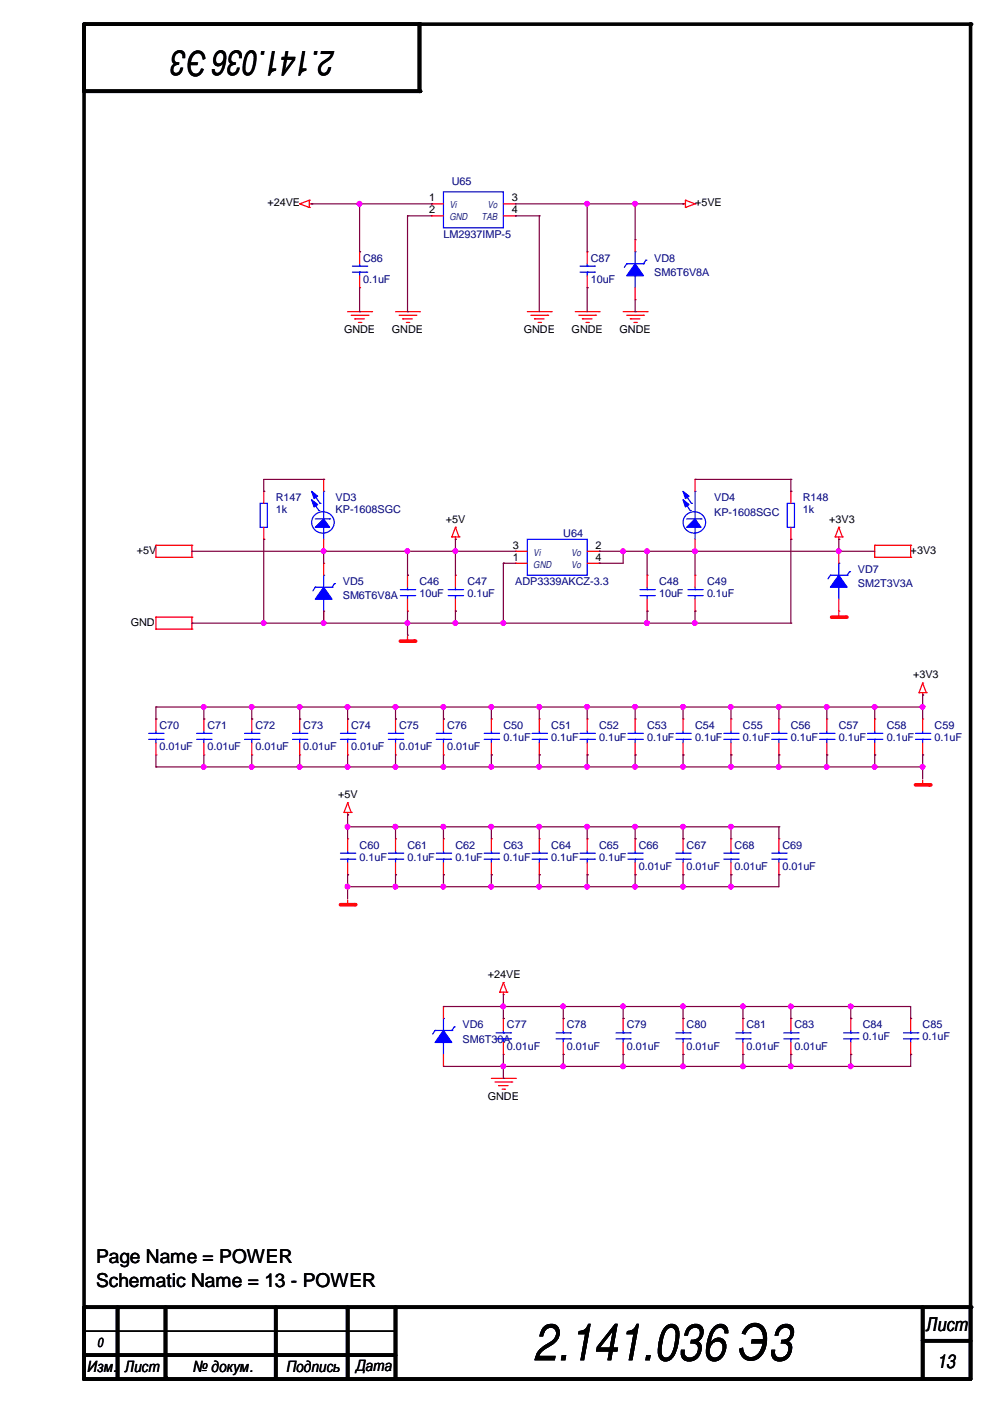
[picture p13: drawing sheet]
<svg xmlns="http://www.w3.org/2000/svg" width="210mm" height="297mm" viewBox="0 0 210 297" stroke-linecap="round" stroke-linejoin="round" font-family="sans-serif">
<defs><g id="words">
<text font-size="10.9" x="113" y="288.4">2.141.036 Э3</text>
<text font-size="7.4" x="71" y="10.8" transform="rotate(-180 71 10.8)">2.141.036 Э3</text>
<g font-size="4.1">
<text x="20.4" y="267.8">Page Name = POWER</text>
<text x="20.4" y="272.9">Schematic Name = 13 - POWER</text>
<text x="196.4" y="282.2">Лист</text>
<text x="198.7" y="290.1">13</text>
</g>
<g font-size="3.3">
<text x="18.6" y="291">Изм.</text>
<text x="26.5" y="291">Лист</text>
<text x="40.9" y="291">№ докум.</text>
<text x="60.7" y="291">Подпись</text>
<text x="75.5" y="290.7">Дата</text>
</g>
<text font-size="2.8" x="20.6" y="285.6">0</text>
<g font-size="2.3" fill="#000080">
<text x="95.8" y="39.2">U65</text>
<text x="94" y="50.4">LM2937IMP-5</text>
<text x="77" y="55.5">C86</text>
<text x="125.3" y="55.5">C87</text>
<text x="138.7" y="55.5">VD8</text>
<text x="138.7" y="58.5">SM6T6V8A</text>
<text x="77" y="60">0.1uF</text>
<text x="125.3" y="60">10uF</text>
<text x="58.5" y="106.3">R147</text>
<text x="71.2" y="106.3">VD3</text>
<text x="151.4" y="106.3">VD4</text>
<text x="170.2" y="106.3">R148</text>
<text x="58.5" y="108.8">1k</text>
<text x="71.2" y="108.8">KP-1608SGC</text>
<text x="119.4" y="113.9">U64</text>
<text x="151.4" y="109.3">KP-1608SGC</text>
<text x="170.2" y="108.8">1k</text>
<text x="72.7" y="124">VD5</text>
<text x="88.9" y="124">C46</text>
<text x="99.1" y="124">C47</text>
<text x="109.3" y="124">ADP3339AKCZ-3.3</text>
<text x="139.7" y="124">C48</text>
<text x="149.9" y="124">C49</text>
<text x="181.9" y="121.5">VD7</text>
<text x="181.9" y="124.5">SM2T3V3A</text>
<text x="72.7" y="127.1">SM6T6V8A</text>
<text x="88.9" y="126.6">10uF</text>
<text x="99.1" y="126.6">0.1uF</text>
<text x="139.7" y="126.6">10uF</text>
<text x="149.9" y="126.6">0.1uF</text>
<text x="33.8" y="154.5">C70</text>
<text x="44" y="154.5">C71</text>
<text x="54.1" y="154.5">C72</text>
<text x="64.3" y="154.5">C73</text>
<text x="74.5" y="154.5">C74</text>
<text x="84.6" y="154.5">C75</text>
<text x="94.8" y="154.5">C76</text>
<text x="106.7" y="154.5">C50</text>
<text x="116.9" y="154.5">C51</text>
<text x="127" y="154.5">C52</text>
<text x="137.2" y="154.5">C53</text>
<text x="147.4" y="154.5">C54</text>
<text x="157.5" y="154.5">C55</text>
<text x="167.7" y="154.5">C56</text>
<text x="177.8" y="154.5">C57</text>
<text x="188" y="154.5">C58</text>
<text x="198.2" y="154.5">C59</text>
<text x="33.8" y="159.1">0.01uF</text>
<text x="44" y="159.1">0.01uF</text>
<text x="54.1" y="159.1">0.01uF</text>
<text x="64.3" y="159.1">0.01uF</text>
<text x="74.5" y="159.1">0.01uF</text>
<text x="84.6" y="159.1">0.01uF</text>
<text x="94.8" y="159.1">0.01uF</text>
<text x="106.7" y="157.1">0.1uF</text>
<text x="116.9" y="157.1">0.1uF</text>
<text x="127" y="157.1">0.1uF</text>
<text x="137.2" y="157.1">0.1uF</text>
<text x="147.4" y="157.1">0.1uF</text>
<text x="157.5" y="157.1">0.1uF</text>
<text x="167.7" y="157.1">0.1uF</text>
<text x="177.8" y="157.1">0.1uF</text>
<text x="188" y="157.1">0.1uF</text>
<text x="198.2" y="157.1">0.1uF</text>
<text x="76.2" y="179.9">C60</text>
<text x="86.4" y="179.9">C61</text>
<text x="96.6" y="179.9">C62</text>
<text x="106.7" y="179.9">C63</text>
<text x="116.9" y="179.9">C64</text>
<text x="127" y="179.9">C65</text>
<text x="135.4" y="179.9">C66</text>
<text x="145.6" y="179.9">C67</text>
<text x="155.7" y="179.9">C68</text>
<text x="165.9" y="179.9">C69</text>
<text x="76.2" y="182.5">0.1uF</text>
<text x="86.4" y="182.5">0.1uF</text>
<text x="96.6" y="182.5">0.1uF</text>
<text x="106.7" y="182.5">0.1uF</text>
<text x="116.9" y="182.5">0.1uF</text>
<text x="127" y="182.5">0.1uF</text>
<text x="135.4" y="184.5">0.01uF</text>
<text x="145.6" y="184.5">0.01uF</text>
<text x="155.7" y="184.5">0.01uF</text>
<text x="165.9" y="184.5">0.01uF</text>
<text x="98.1" y="218">VD6</text>
<text x="98.1" y="221.1">SM6T30A</text>
<text x="107.5" y="218">C77</text>
<text x="120.2" y="218">C78</text>
<text x="132.9" y="218">C79</text>
<text x="145.6" y="218">C80</text>
<text x="158.3" y="218">C81</text>
<text x="168.4" y="218">C83</text>
<text x="182.9" y="218">C84</text>
<text x="182.9" y="220.6">0.1uF</text>
<text x="195.6" y="218">C85</text>
<text x="195.6" y="220.6">0.1uF</text>
<text x="107.5" y="222.6">0.01uF</text>
<text x="120.2" y="222.6">0.01uF</text>
<text x="132.9" y="222.6">0.01uF</text>
<text x="145.6" y="222.6">0.01uF</text>
<text x="158.3" y="222.6">0.01uF</text>
<text x="168.4" y="222.6">0.01uF</text>
</g>
<g font-size="2.3">
<text x="56.7" y="43.8">+24VE</text>
<text x="91" y="42.7">1</text>
<text x="91" y="45.2">2</text>
<text x="108.5" y="42.7">3</text>
<text x="108.5" y="45.2">4</text>
<text x="147.4" y="43.8">+5VE</text>
<text x="72.9" y="70.7">GNDE</text>
<text x="83.1" y="70.7">GNDE</text>
<text x="111" y="70.7">GNDE</text>
<text x="121.2" y="70.7">GNDE</text>
<text x="131.4" y="70.7">GNDE</text>
<text x="94.5" y="110.8">+5V</text>
<text x="175.8" y="110.8">+3V3</text>
<text x="29" y="117.4">+5V</text>
<text x="108.8" y="116.3">3</text>
<text x="108.8" y="118.9">1</text>
<text x="126.3" y="116.3">2</text>
<text x="126.3" y="118.9">4</text>
<text x="193.1" y="117.4">+3V3</text>
<text x="27.7" y="132.7">GND</text>
<text x="193.6" y="143.8">+3V3</text>
<text x="71.7" y="169.2">+5V</text>
<text x="103.4" y="207.3">+24VE</text>
<text x="103.4" y="233.3">GNDE</text>
</g>
<g font-size="2" fill="#004080">
<text x="95.3" y="44.2">Vi</text>
<text x="95.3" y="46.7">GND</text>
<text x="102.1" y="46.7">TAB</text>
<text x="103.3" y="44.2">Vo</text>
<text x="113.1" y="117.9">Vi</text>
<text x="121.1" y="117.9">Vo</text>
<text x="113.1" y="120.4">GND</text>
<text x="121.1" y="120.4">Vo</text>
</g>
</g></defs>
<path d="M17.8 5.1v271.8M88.9 5.1h116.9v271.8" fill="none" stroke="#000" stroke-width=".76"/>
<g fill="#000">
<circle cx="17.8" cy="5.1" r=".38"/>
<circle cx="205.8" cy="5.1" r=".38"/>
</g>
<g fill="none" stroke="#f00" stroke-width=".25">
<path d="M33.1 118.2h.1M33.1 115.6h.1M33.1 118.2h7.6M33.1 115.6v2.6M33.1 115.6h7.6M40.7 115.6h.1M40.7 118.2h.1M40.7 115.6v2.6M185.5 118.2h.1M185.5 115.6h.1M185.5 118.2h7.6M185.5 115.6h7.6"/>
<path d="M185.5 115.6v2.6M193.1 115.6h.1M193.1 118.2h.1M193.1 115.6v2.6M33.1 133.4h.1M33.1 130.9h.1M33.1 130.9v2.5M33.1 133.4h7.6M33.1 130.9h7.6M40.7 130.9h.1M40.7 133.4h.1M40.7 130.9v2.5"/>
</g>
<path d="M84.9 135.9h3" fill="none" stroke="#f00" stroke-width=".76"/>
<circle cx="87.9" cy="135.9" r=".38" fill="#f00"/>
<path d="M95.8 113.8h.1M95.8 113.8h1.5M96.6 114.3h.1M96.6 111.8h.1M96.6 113.8v.5M96.6 111.8l-.8 2M96.6 111.8l.7 2M97.3 113.8h.1M86.4 135.9h.1M86.4 134.9v1" fill="none" stroke="#f00" stroke-width=".25"/>
<path d="M194.1 166.4h3" fill="none" stroke="#f00" stroke-width=".76"/>
<circle cx="197.1" cy="166.4" r=".38" fill="#f00"/>
<g fill="none" stroke="#f00" stroke-width=".25">
<path d="M177.1 113.8h.1M177.1 113.8h1.5M177.8 114.3h.1M177.8 111.8h.1M177.8 113.8v.5M177.8 111.8l-.7 2M177.8 111.8l.8 2M178.6 113.8h.1M194.9 146.9h.1M194.9 146.9h1.5M195.6 147.4h.1M195.6 144.8h.1"/>
<path d="M195.6 146.9v.5M195.6 144.8l-.7 2.1M195.6 144.8l.8 2.1M196.4 146.9h.1M195.6 166.4h.1M195.6 165.4v1"/>
</g>
<path d="M72.2 191.8h3" fill="none" stroke="#f00" stroke-width=".76"/>
<circle cx="75.2" cy="191.8" r=".38" fill="#f00"/>
<g fill="none" stroke="#f00" stroke-width=".25">
<path d="M72.9 172.3h.1M72.9 172.3h1.6M73.7 172.8h.1M73.7 170.2h.1M73.7 172.3v.5M73.7 170.2l-.8 2.1M73.7 170.2l.8 2.1M74.5 172.3h.1M73.7 191.8h.1M73.7 190.8v1M106 210.4h.1M106 210.4h1.5"/>
<path d="M106.7 210.9h.1M106.7 208.3h.1M106.7 210.4v.5M106.7 208.3l.8 2.1M106.7 208.3l-.7 2.1M107.5 210.4h.1M104.2 228.6h5.1M104.9 229.4h3.6M105.7 230.2h.1M105.7 230.2h2M106.5 230.9h.5M107 230.9h.1"/>
<path d="M108.5 229.4h.1M109.3 228.6h.1"/>
</g>
<path d="M176.3 130.9h3.1" fill="none" stroke="#f00" stroke-width=".76"/>
<circle cx="179.4" cy="130.9" r=".38" fill="#f00"/>
<g fill="none" stroke="#f00" stroke-width=".25">
<path d="M63.5 43.2h.1M63.5 43.2l2.1 .8M65.6 42.5h.1M65.6 44h.1M65.6 42.5v1.5M65.6 43.2h.5M65.6 42.5l-2.1 .7M66.1 43.2h.1M91.5 43.2h.1M91.5 45.8h.1M91.5 43.2h2.5M91.5 45.8h2.5"/>
<path d="M106.7 43.2h2.6M106.7 45.8h2.6M109.3 43.2h.1M109.3 45.8h.1M144.8 43.2h.1M144.8 43.2h.5M145.3 44h.1M145.3 42.5h.1M145.3 42.5v1.5M145.3 42.5l2.1 .7M147.4 43.2h.1M147.4 43.2l-2.1 .8"/>
<path d="M73.7 66.1h5.1M74.5 66.8h3.5M75.2 67.6h.1M75.2 67.6h2.1M76 68.4h.5M76.5 68.4h.1M78 66.8h.1M78.8 66.1h.1M83.9 66.1h5M84.6 66.8h3.6M85.4 67.6h.1M85.4 67.6h2"/>
<path d="M86.1 68.4h.6M86.7 68.4h.1M88.2 66.8h.1M88.9 66.1h.1M111.8 66.1h5.1M112.6 66.8h3.5M113.3 67.6h.1M113.3 67.6h2.1M114.1 68.4h.5M114.6 68.4h.1M116.1 66.8h.1M116.9 66.1h.1"/>
<path d="M122 66.1h5M122.7 66.8h3.6M123.5 67.6h.1M123.5 67.6h2M124.2 68.4h.6M124.8 68.4h.1M126.3 66.8h.1M127 66.1h.1M132.1 66.1h5.1M132.9 66.8h3.5M133.6 67.6h.1M133.6 67.6h2.1"/>
<path d="M134.4 68.4h.5M134.9 68.4h.1M136.4 66.8h.1M137.2 66.1h.1M177.8 130.9h.1M177.8 129.8v1.1M104.2 177.8h.1M104.2 177.8v2.6M124.5 177.8h.1M124.5 177.8v2.6M134.7 177.8h.1M134.7 177.8v2.6"/>
<path d="M104.2 185.5h.1M104.2 182.9v2.6M124.5 185.5h.1M124.5 182.9v2.6M134.7 185.5h.1M134.7 182.9v2.6M180.4 215.9h.1M180.4 215.9v2.6M180.4 223.6h.1M180.4 221v2.6"/>
</g>
<path d="M17.8 5.1h71.1v14.2h-71.1v-13.9M17.8 277.2v15.2h188v-15.2h-187.7M24.9 277.2v15.2M35.1 277.2v14.9M58.5 277.2v15.2M73.7 277.2v15.2M83.9 277.2v15.2M195.6 277.2v15.2M17.8 287.3h66.1M195.6 284.3h10.2" fill="none" stroke="#000" stroke-width=".76"/>
<g fill="#000">
<circle cx="17.8" cy="19.3" r=".38"/>
<circle cx="88.9" cy="19.3" r=".38"/>
<circle cx="88.9" cy="5.1" r=".38"/>
<circle cx="17.8" cy="277.2" r=".38"/>
<circle cx="18.1" cy="277.2" r=".38"/>
<circle cx="205.8" cy="277.2" r=".38"/>
<circle cx="17.8" cy="292.4" r=".38"/>
<circle cx="17.8" cy="287.3" r=".38"/>
<circle cx="24.9" cy="292.4" r=".38"/>
<circle cx="35.1" cy="292.1" r=".38"/>
<circle cx="58.5" cy="292.4" r=".38"/>
<circle cx="73.7" cy="292.4" r=".38"/>
<circle cx="83.9" cy="292.4" r=".38"/>
<circle cx="195.6" cy="284.3" r=".38"/>
<circle cx="195.6" cy="292.4" r=".38"/>
</g>
<path d="M17.8 277.9h.1M17.8 277.4v.5M17.8 282.2h.1M17.8 282.2h66.1" fill="none" stroke="#000" stroke-width=".25"/>
<g fill="none" stroke="#00f" stroke-width=".25">
<path d="M94 40.7h12.7v7.6h-12.7zM177.8 119.4h.1M177.8 119.4v2.6M176.1 122h3.5M177.8 124.5h.1M177.8 124.5v2.5M179.6 122h.1M102.7 182.2h3M102.7 180.9h3M104.2 180.9h.1M104.2 182.2h.1M104.2 180.4v.5"/>
<path d="M104.2 182.2v.7M105.7 182.2h.1M105.7 180.9h.1M123 182.2h3M123 180.9h3M124.5 180.9h.1M124.5 182.2h.1M124.5 180.4v.5M124.5 182.2v.7M126 182.2h.1M126 180.9h.1M133.1 182.2h3.1"/>
<path d="M133.1 180.9h3.1M134.7 180.9h.1M134.7 182.2h.1M134.7 180.4v.5M134.7 182.2v.7M136.2 182.2h.1M136.2 180.9h.1M178.9 219h3M180.4 219h.1M180.4 218.5v.5M181.9 219h.1M178.9 220.3h3"/>
<path d="M180.4 220.3h.1M180.4 220.3v.7M181.9 220.3h.1"/>
</g>
<path d="M177.8 122l1.8 2.5h-3.5z" fill-rule="evenodd" fill="#00f"/>
<path d="M132.9 55.9h3.5M134.7 58.5h.1M134.7 53.4h.1M134.7 53.4v2.5M134.7 58.5v2.5M136.4 55.9h.1M176.1 122h.1M176.1 122l-.5 .7M177.8 122l1.8 2.5h-3.5zM180.1 121.2h.1M180.1 121.2l-.5 .8" fill="none" stroke="#00f" stroke-width=".25"/>
<path d="M177.8 116.9h.1M177.8 116.9v2.5M177.8 129.6h.1M177.8 127v2.6" fill="none" stroke="#f00" stroke-width=".25"/>
<path d="M134.7 55.9l1.7 2.6h-3.5z" fill-rule="evenodd" fill="#00f"/>
<g fill="none" stroke="#00f" stroke-width=".25">
<path d="M123 57.7h3M123 56.4h3M124.5 56.4h.1M124.5 57.7h.1M124.5 55.9v.5M124.5 57.7v.8M126 57.7h.1M126 56.4h.1M132.9 55.9h.1M132.9 55.9l-.5 .8M134.7 55.9l1.7 2.6h-3.5zM136.9 55.2h.1"/>
<path d="M136.9 55.2l-.5 .7M111.8 114.3h12.7v7.7h-12.7zM135.7 126.3h3M135.7 125h3M137.2 125h.1M137.2 126.3h.1M137.2 124.5v.5M137.2 126.3v.7M138.7 126.3h.1M138.7 125h.1M102.7 156.8h3M102.7 155.5h3"/>
<path d="M104.2 155.5h.1M104.2 156.8h.1M104.2 155v.5M104.2 156.8v.7M105.7 156.8h.1M105.7 155.5h.1M123 156.8h3M123 155.5h3M124.5 155.5h.1M124.5 156.8h.1M124.5 155v.5M124.5 156.8v.7"/>
<path d="M126 156.8h.1M126 155.5h.1M194.1 156.8h3M194.1 155.5h3M195.6 155.5h.1M195.6 156.8h.1M195.6 155v.5M195.6 156.8v.7M197.1 156.8h.1M197.1 155.5h.1M117.9 219h3M119.4 219h.1"/>
<path d="M119.4 218.5v.5M120.9 219h.1M117.9 220.3h3M119.4 220.3h.1M119.4 220.3v.7M120.9 220.3h.1"/>
</g>
<g fill="none" stroke="#f00" stroke-width=".25">
<path d="M124.5 53.4h.1M124.5 53.4v2.5M124.5 58.5v2.5M134.7 50.8h.1M134.7 50.8v2.6M124.5 61h.1M134.7 63.5h.1M134.7 61v2.5M109.3 116.9h.1M109.3 119.4h.1M109.3 116.9h2.5M109.3 119.4h2.5"/>
<path d="M124.5 116.9h2.5M124.5 119.4h2.5M127 116.9h.1M127 119.4h.1M137.2 122h.1M137.2 129.6h.1M137.2 122v2.5M137.2 127v2.6M104.2 152.4h.1M104.2 152.4v2.6M104.2 157.5v2.6M124.5 152.4h.1"/>
<path d="M124.5 152.4v2.6M124.5 157.5v2.6M195.6 152.4h.1M195.6 152.4v2.6M195.6 157.5v2.6M104.2 160.1h.1M124.5 160.1h.1M195.6 160.1h.1M119.4 215.9h.1M119.4 215.9v2.6M119.4 223.6h.1M119.4 221v2.6"/>
</g>
<path d="M67.1 111.5l1.5-1.5 1.3 1.8h-3.1z" fill="#00f"/>
<path d="M66.8 110h3.1M67.1 111.5l1.5-1.5 1.3 1.8h-3.1zM68.6 111.8h.1M68.6 104.2h.1M68.6 104.2v5.8M68.6 111.8v2.5M69.9 110h.1" fill="none" stroke="#00f" stroke-width=".25"/>
<path d="M66.1 106l1.3 1-.8 .5z" fill="#00f"/>
<path d="M66.1 106l1.3 1-.8 .5z" fill="none" stroke="#00f" stroke-width=".25"/>
<path d="M66.1 104.2l1.3 1-.8 .5z" fill="#00f"/>
<g fill="none" stroke="#00f" stroke-width=".25">
<path d="M66.1 104.2l1.3 1-.8 .5zM66.1 106l1.5 2.2M66.1 104.2l1.8 2.5M66.6 109.3a2.31 2.31 0 0 1 3.8 .1 2.31 2.31 0 0 1-1.4 3.6 2.29 2.29 0 0 1-2.5-1 2.29 2.29 0 0 1 .1-2.7zM67.6 108.2h.1M67.9 106.7h.1M166.9 106.7h1.5v5.1h-1.5zM66.8 124.5h3.6M68.6 127h.1M68.6 122h.1M68.6 122v2.5M68.6 127v2.6"/>
<path d="M70.4 124.5h.1M84.9 126.3h3M84.9 125h3M86.4 125h.1M86.4 126.3h.1M86.4 124.5v.5M86.4 126.3v.7M87.9 126.3h.1M87.9 125h.1M95 126.3h3.1M95 125h3.1M96.6 125h.1"/>
<path d="M96.6 126.3h.1M96.6 124.5v.5M96.6 126.3v.7M98.1 126.3h.1M98.1 125h.1M92.5 156.8h3M92.5 155.5h3M94 155.5h.1M94 156.8h.1M94 155v.5M94 156.8v.7M95.5 156.8h.1"/>
<path d="M95.5 155.5h.1M143.3 156.8h3M143.3 155.5h3M144.8 155.5h.1M144.8 156.8h.1M144.8 155v.5M144.8 156.8v.7M146.3 156.8h.1M146.3 155.5h.1M163.6 156.8h3.1M163.6 155.5h3.1M165.1 155.5h.1"/>
<path d="M165.1 156.8h.1M165.1 155v.5M165.1 156.8v.7M166.7 156.8h.1M166.7 155.5h.1M72.2 182.2h3M72.2 180.9h3M73.7 180.9h.1M73.7 182.2h.1M73.7 180.4v.5M73.7 182.2v.7M75.2 182.2h.1"/>
<path d="M75.2 180.9h.1M143.3 219h3M144.8 219h.1M144.8 218.5v.5M146.3 219h.1M166.2 219h3M167.7 219h.1M167.7 218.5v.5M169.2 219h.1M143.3 220.3h3M144.8 220.3h.1M144.8 220.3v.7"/>
<path d="M146.3 220.3h.1M166.2 220.3h3M167.7 220.3h.1M167.7 220.3v.7M169.2 220.3h.1"/>
</g>
<g fill="none" stroke="#f00" stroke-width=".25">
<path d="M68.6 116.9h.1M68.6 101.6h.1M68.6 101.6v2.6M68.6 114.3v2.6M167.7 104.2h.1M167.7 114.3h.1M167.7 104.2v2.5M167.7 111.8v2.5M86.4 122h.1M86.4 129.6h.1M86.4 122v2.5M86.4 127v2.6"/>
<path d="M96.6 122h.1M96.6 129.6h.1M96.6 122v2.5M96.6 127v2.6M94 152.4h.1M94 152.4v2.6M94 157.5v2.6M144.8 152.4h.1M144.8 152.4v2.6M144.8 157.5v2.6M165.1 152.4h.1M165.1 152.4v2.6"/>
<path d="M165.1 157.5v2.6M73.7 177.8h.1M73.7 177.8v2.6M94 160.1h.1M144.8 160.1h.1M165.1 160.1h.1M73.7 185.5h.1M73.7 182.9v2.6M144.8 215.9h.1M144.8 215.9v2.6M167.7 215.9h.1M167.7 215.9v2.6"/>
<path d="M144.8 223.6h.1M144.8 221v2.6M167.7 223.6h.1M167.7 221v2.6"/>
</g>
<path d="M68.6 124.5l1.8 2.5h-3.6z" fill-rule="evenodd" fill="#00f"/>
<g fill="none" stroke="#00f" stroke-width=".25">
<path d="M66.8 124.5h.1M66.8 124.5l-.5 .8M68.6 124.5l1.8 2.5h-3.6zM70.9 123.7h.1M70.9 123.7l-.5 .8M82.3 156.8h3.1M82.3 155.5h3.1M83.9 155.5h.1M83.9 156.8h.1M83.9 155v.5M83.9 156.8v.7M85.4 156.8h.1"/>
<path d="M85.4 155.5h.1M183.9 156.8h3.1M183.9 155.5h3.1M185.5 155.5h.1M185.5 156.8h.1M185.5 155v.5M185.5 156.8v.7M187 156.8h.1M187 155.5h.1M92.5 182.2h3M92.5 180.9h3M94 180.9h.1"/>
<path d="M94 182.2h.1M94 180.4v.5M94 182.2v.7M95.5 182.2h.1M95.5 180.9h.1"/>
</g>
<g fill="none" stroke="#f00" stroke-width=".25">
<path d="M68.6 119.4h.1M68.6 119.4v2.6M68.6 132.1h.1M68.6 129.6v2.5M83.9 152.4h.1M83.9 152.4v2.6M83.9 157.5v2.6M185.5 152.4h.1M185.5 152.4v2.6M185.5 157.5v2.6M83.9 160.1h.1M94 177.8h.1"/>
<path d="M94 177.8v2.6M185.5 160.1h.1M94 185.5h.1M94 182.9v2.6"/>
</g>
<path d="M145.8 111.5l1.6-1.5 1.2 1.8h-3z" fill="#00f"/>
<path d="M145.6 110h3M145.8 111.5l1.6-1.5 1.2 1.8h-3zM147.4 111.8h.1M147.4 104.2h.1M147.4 104.2v5.8M147.4 111.8v2.5M148.6 110h.1" fill="none" stroke="#00f" stroke-width=".25"/>
<path d="M144.8 106l1.3 1-.8 .5z" fill="#00f"/>
<path d="M144.8 106l1.3 1-.8 .5z" fill="none" stroke="#00f" stroke-width=".25"/>
<path d="M144.8 104.2l1.3 1-.8 .5z" fill="#00f"/>
<g fill="none" stroke="#00f" stroke-width=".25">
<path d="M144.8 104.2l1.3 1-.8 .5zM144.8 106l1.5 2.2M144.8 104.2l1.8 2.5M145.3 109.3a2.31 2.31 0 0 1 3.8 .1 2.31 2.31 0 0 1-1.4 3.6 2.29 2.29 0 0 1-2.5-1 2.29 2.29 0 0 1 .1-2.7zM146.3 108.2h.1M146.6 106.7h.1M51.9 156.8h3M51.9 155.5h3M53.4 155.5h.1M53.4 156.8h.1M53.4 155v.5M53.4 156.8v.7"/>
<path d="M54.9 156.8h.1M54.9 155.5h.1M62 156.8h3.1M62 155.5h3.1M63.5 155.5h.1M63.5 156.8h.1M63.5 155v.5M63.5 156.8v.7M65.1 156.8h.1M65.1 155.5h.1M72.2 156.8h3M72.2 155.5h3"/>
<path d="M73.7 155.5h.1M73.7 156.8h.1M73.7 155v.5M73.7 156.8v.7M75.2 156.8h.1M75.2 155.5h.1M112.8 182.2h3.1M112.8 180.9h3.1M114.3 180.9h.1M114.3 182.2h.1M114.3 180.4v.5M114.3 182.2v.7"/>
<path d="M115.9 182.2h.1M115.9 180.9h.1M92.2 218.5h3.6M94 215.9h.1M94 215.9v2.6M95.8 218.5h.1M191.6 219h3M193.1 219h.1M193.1 218.5v.5M194.6 219h.1M94 221h.1M94 221v2.6"/>
<path d="M191.6 220.3h3M193.1 220.3h.1M193.1 220.3v.7M194.6 220.3h.1"/>
</g>
<g fill="none" stroke="#f00" stroke-width=".25">
<path d="M147.4 116.9h.1M147.4 101.6h.1M147.4 101.6v2.6M147.4 114.3v2.6M53.4 152.4h.1M53.4 152.4v2.6M53.4 157.5v2.6M63.5 152.4h.1M63.5 152.4v2.6M63.5 157.5v2.6M73.7 152.4h.1M73.7 152.4v2.6"/>
<path d="M73.7 157.5v2.6M53.4 160.1h.1M63.5 160.1h.1M73.7 160.1h.1M114.3 177.8h.1M114.3 177.8v2.6M114.3 185.5h.1M114.3 182.9v2.6M193.1 215.9h.1M193.1 215.9v2.6M193.1 223.6h.1M193.1 221v2.6"/>
</g>
<path d="M94 218.5l1.8 2.5h-3.6z" fill-rule="evenodd" fill="#00f"/>
<g fill="none" stroke="#00f" stroke-width=".25">
<path d="M74.7 57.7h3.1M74.7 56.4h3.1M76.2 56.4h.1M76.2 57.7h.1M76.2 55.9v.5M76.2 57.7v.8M77.8 57.7h.1M77.8 56.4h.1M55.2 106.7h1.5v5.1h-1.5zM145.8 126.3h3.1M145.8 125h3.1M147.4 125h.1"/>
<path d="M147.4 126.3h.1M147.4 124.5v.5M147.4 126.3v.7M148.9 126.3h.1M148.9 125h.1M31.5 156.8h3.1M31.5 155.5h3.1M33.1 155.5h.1M33.1 156.8h.1M33.1 155v.5M33.1 156.8v.7M34.6 156.8h.1"/>
<path d="M34.6 155.5h.1M41.7 156.8h3M41.7 155.5h3M43.2 155.5h.1M43.2 156.8h.1M43.2 155v.5M43.2 156.8v.7M44.7 156.8h.1M44.7 155.5h.1M112.8 156.8h3.1M112.8 155.5h3.1M114.3 155.5h.1"/>
<path d="M114.3 156.8h.1M114.3 155v.5M114.3 156.8v.7M115.9 156.8h.1M115.9 155.5h.1M133.1 156.8h3.1M133.1 155.5h3.1M134.7 155.5h.1M134.7 156.8h.1M134.7 155v.5M134.7 156.8v.7M136.2 156.8h.1"/>
<path d="M136.2 155.5h.1M153.5 156.8h3M153.5 155.5h3M155 155.5h.1M155 156.8h.1M155 155v.5M155 156.8v.7M156.5 156.8h.1M156.5 155.5h.1M173.8 156.8h3M173.8 155.5h3M175.3 155.5h.1"/>
<path d="M175.3 156.8h.1M175.3 155v.5M175.3 156.8v.7M176.8 156.8h.1M176.8 155.5h.1M82.3 182.2h3.1M82.3 180.9h3.1M83.9 180.9h.1M83.9 182.2h.1M83.9 180.4v.5M83.9 182.2v.7M85.4 182.2h.1"/>
<path d="M85.4 180.9h.1M143.3 182.2h3M143.3 180.9h3M144.8 180.9h.1M144.8 182.2h.1M144.8 180.4v.5M144.8 182.2v.7M146.3 182.2h.1M146.3 180.9h.1M153.5 182.2h3M153.5 180.9h3M155 180.9h.1"/>
<path d="M155 182.2h.1M155 180.4v.5M155 182.2v.7M156.5 182.2h.1M156.5 180.9h.1M163.6 182.2h3.1M163.6 180.9h3.1M165.1 180.9h.1M165.1 182.2h.1M165.1 180.4v.5M165.1 182.2v.7M166.7 182.2h.1"/>
<path d="M166.7 180.9h.1M92.2 218.5h.1M92.2 218.5l-.5 .7M94 218.5l1.8 2.5h-3.6zM96.3 217.7h.1M96.3 217.7l-.5 .8M105.2 219h3M106.7 219h.1M106.7 218.5v.5M108.2 219h.1M130.6 219h3M132.1 219h.1"/>
<path d="M132.1 218.5v.5M133.6 219h.1M156 219h3M157.5 219h.1M157.5 218.5v.5M159 219h.1M105.2 220.3h3M106.7 220.3h.1M106.7 220.3v.7M108.2 220.3h.1M130.6 220.3h3M132.1 220.3h.1"/>
<path d="M132.1 220.3v.7M133.6 220.3h.1M156 220.3h3M157.5 220.3h.1M157.5 220.3v.7M159 220.3h.1"/>
</g>
<g fill="none" stroke="#f00" stroke-width=".25">
<path d="M76.2 53.4h.1M76.2 53.4v2.5M76.2 58.5v2.5M76.2 61h.1M55.9 114.3h.1M55.9 104.2h.1M55.9 104.2v2.5M55.9 111.8v2.5M147.4 122h.1M147.4 129.6h.1M147.4 122v2.5M147.4 127v2.6"/>
<path d="M33.1 152.4h.1M33.1 152.4v2.6M33.1 157.5v2.6M43.2 152.4h.1M43.2 152.4v2.6M43.2 157.5v2.6M114.3 152.4h.1M114.3 152.4v2.6M114.3 157.5v2.6M134.7 152.4h.1M134.7 152.4v2.6M134.7 157.5v2.6"/>
<path d="M155 152.4h.1M155 152.4v2.6M155 157.5v2.6M175.3 152.4h.1M175.3 152.4v2.6M175.3 157.5v2.6M33.1 160.1h.1M43.2 160.1h.1M83.9 177.8h.1M83.9 177.8v2.6M114.3 160.1h.1M134.7 160.1h.1"/>
<path d="M144.8 177.8h.1M144.8 177.8v2.6M155 160.1h.1M155 177.8h.1M155 177.8v2.6M165.1 177.8h.1M165.1 177.8v2.6M175.3 160.1h.1M83.9 185.5h.1M83.9 182.9v2.6M144.8 185.5h.1M144.8 182.9v2.6"/>
<path d="M155 185.5h.1M155 182.9v2.6M165.1 185.5h.1M165.1 182.9v2.6M94 213.4h.1M94 213.4v2.5M106.7 215.9h.1M106.7 215.9v2.6M132.1 215.9h.1M132.1 215.9v2.6M157.5 215.9h.1M157.5 215.9v2.6"/>
<path d="M94 226.1h.1M94 223.6v2.5M106.7 223.6h.1M106.7 221v2.6M132.1 223.6h.1M132.1 221v2.6M157.5 223.6h.1M157.5 221v2.6"/>
</g>
<path d="M40.7 132.1h.1M40.7 132.1h15.2" fill="none" stroke="#800040" stroke-width=".25"/>
<circle cx="55.9" cy="132.1" r=".49" fill="#f0f"/>
<circle cx="55.9" cy="132.1" r=".49" fill="none" stroke="#f0f" stroke-width=".25"/>
<path d="M40.7 116.9h.1M40.7 116.9h27.9M86.4 134.7h.1M86.4 132.1v2.6" fill="none" stroke="#800040" stroke-width=".25"/>
<circle cx="68.6" cy="116.9" r=".49" fill="#f0f"/>
<circle cx="68.6" cy="116.9" r=".49" fill="none" stroke="#f0f" stroke-width=".25"/>
<path d="M86.4 116.9v5.1M96.6 114.3h.1M96.6 116.9h.1M96.6 114.3v7.7M96.6 116.9h12.7M86.4 122h.1" fill="none" stroke="#800040" stroke-width=".25"/>
<circle cx="96.5" cy="116.9" r=".49" fill="#f0f"/>
<circle cx="96.5" cy="116.9" r=".49" fill="none" stroke="#f0f" stroke-width=".25"/>
<path d="M106.7 119.4h.1M106.7 119.4h2.6M106.7 119.4v12.7h-20.3M86.4 132.1h.1M96.6 129.6h.1M96.6 132.1h.1M96.6 129.6v2.5" fill="none" stroke="#800040" stroke-width=".25"/>
<circle cx="106.7" cy="132.1" r=".49" fill="#f0f"/>
<circle cx="106.7" cy="132.1" r=".49" fill="none" stroke="#f0f" stroke-width=".25"/>
<circle cx="96.5" cy="132.1" r=".49" fill="#f0f"/>
<circle cx="96.5" cy="132.1" r=".49" fill="none" stroke="#f0f" stroke-width=".25"/>
<path d="M127 116.9h.1M127 116.9h5.1" fill="none" stroke="#800040" stroke-width=".25"/>
<circle cx="132.1" cy="116.9" r=".49" fill="#f0f"/>
<circle cx="132.1" cy="116.9" r=".49" fill="none" stroke="#f0f" stroke-width=".25"/>
<path d="M127 119.4h.1M127 119.4h5.1M106.7 132.1h.1M106.7 132.1h30.5" fill="none" stroke="#800040" stroke-width=".25"/>
<circle cx="137.2" cy="132.1" r=".49" fill="#f0f"/>
<circle cx="137.2" cy="132.1" r=".49" fill="none" stroke="#f0f" stroke-width=".25"/>
<path d="M132.1 116.9h.1M132.1 116.9h5.1M137.2 116.9h.1M137.2 116.9v5.1" fill="none" stroke="#800040" stroke-width=".25"/>
<circle cx="137.2" cy="116.9" r=".49" fill="#f0f"/>
<circle cx="137.2" cy="116.9" r=".49" fill="none" stroke="#f0f" stroke-width=".25"/>
<path d="M147.4 116.9h.1M147.4 116.9v5.1M147.4 116.9h30.4M177.8 116.9h.1M137.2 129.6h.1M137.2 129.6v2.5h10.2M147.4 132.1h.1" fill="none" stroke="#800040" stroke-width=".25"/>
<circle cx="147.3" cy="116.9" r=".49" fill="#f0f"/>
<circle cx="147.3" cy="116.9" r=".49" fill="none" stroke="#f0f" stroke-width=".25"/>
<circle cx="177.8" cy="116.9" r=".49" fill="#f0f"/>
<circle cx="177.8" cy="116.9" r=".49" fill="none" stroke="#f0f" stroke-width=".25"/>
<path d="M68.6 116.9h17.8M86.4 116.9h.1M132.1 116.9h.1M132.1 116.9v2.5M137.2 116.9h.1M137.2 116.9h10.2M147.4 129.6h.1M147.4 129.6v2.5" fill="none" stroke="#800040" stroke-width=".25"/>
<circle cx="86.4" cy="116.9" r=".49" fill="#f0f"/>
<circle cx="86.4" cy="116.9" r=".49" fill="none" stroke="#f0f" stroke-width=".25"/>
<path d="M68.6 132.1h.1M68.6 132.1h17.8" fill="none" stroke="#800040" stroke-width=".25"/>
<circle cx="86.4" cy="132.1" r=".49" fill="#f0f"/>
<circle cx="86.4" cy="132.1" r=".49" fill="none" stroke="#f0f" stroke-width=".25"/>
<circle cx="68.6" cy="132.1" r=".49" fill="#f0f"/>
<circle cx="68.6" cy="132.1" r=".49" fill="none" stroke="#f0f" stroke-width=".25"/>
<path d="M55.9 114.3h.1M55.9 114.3v17.8M177.8 116.9h.1M177.8 116.9h7.7M55.9 132.1h.1M55.9 132.1h12.7M147.4 132.1h20.3M167.7 132.1h.1" fill="none" stroke="#800040" stroke-width=".25"/>
<circle cx="147.3" cy="132.1" r=".49" fill="#f0f"/>
<circle cx="147.3" cy="132.1" r=".49" fill="none" stroke="#f0f" stroke-width=".25"/>
<path d="M104.2 149.9h.1M104.2 149.9v2.5M104.2 149.9h10.1" fill="none" stroke="#800040" stroke-width=".25"/>
<circle cx="114.3" cy="149.9" r=".49" fill="#f0f"/>
<circle cx="114.3" cy="149.9" r=".49" fill="none" stroke="#f0f" stroke-width=".25"/>
<circle cx="104.2" cy="149.9" r=".49" fill="#f0f"/>
<circle cx="104.2" cy="149.9" r=".49" fill="none" stroke="#f0f" stroke-width=".25"/>
<path d="M114.3 149.9h.1M114.3 149.9v2.5M114.3 149.9h20.4M124.5 149.9h.1M124.5 149.9v2.5" fill="none" stroke="#800040" stroke-width=".25"/>
<circle cx="134.6" cy="149.9" r=".49" fill="#f0f"/>
<circle cx="134.6" cy="149.9" r=".49" fill="none" stroke="#f0f" stroke-width=".25"/>
<circle cx="124.5" cy="149.9" r=".49" fill="#f0f"/>
<circle cx="124.5" cy="149.9" r=".49" fill="none" stroke="#f0f" stroke-width=".25"/>
<path d="M134.7 149.9h.1M134.7 149.9v2.5M144.8 149.9h.1M144.8 149.9h20.3M144.8 149.9v2.5M155 149.9h.1M155 149.9v2.5" fill="none" stroke="#800040" stroke-width=".25"/>
<circle cx="165.1" cy="149.9" r=".49" fill="#f0f"/>
<circle cx="165.1" cy="149.9" r=".49" fill="none" stroke="#f0f" stroke-width=".25"/>
<circle cx="155" cy="149.9" r=".49" fill="#f0f"/>
<circle cx="155" cy="149.9" r=".49" fill="none" stroke="#f0f" stroke-width=".25"/>
<path d="M165.1 149.9h.1M165.1 149.9v2.5M165.1 149.9h20.4M175.3 149.9h.1M175.3 149.9v2.5" fill="none" stroke="#800040" stroke-width=".25"/>
<circle cx="185.4" cy="149.9" r=".49" fill="#f0f"/>
<circle cx="185.4" cy="149.9" r=".49" fill="none" stroke="#f0f" stroke-width=".25"/>
<circle cx="175.3" cy="149.9" r=".49" fill="#f0f"/>
<circle cx="175.3" cy="149.9" r=".49" fill="none" stroke="#f0f" stroke-width=".25"/>
<g fill="none" stroke="#800040" stroke-width=".25">
<path d="M104.2 160.1h.1M104.2 160.1v2.5M114.3 160.1h.1M114.3 162.6h.1M114.3 160.1v2.5M124.5 160.1h.1M124.5 160.1v2.5h-10.2M134.7 160.1h.1M134.7 160.1v2.5M144.8 160.1h.1M144.8 160.1v2.5M185.5 160.1h.1"/>
<path d="M185.5 160.1v2.5"/>
</g>
<circle cx="144.8" cy="162.6" r=".49" fill="#f0f"/>
<circle cx="144.8" cy="162.6" r=".49" fill="none" stroke="#f0f" stroke-width=".25"/>
<path d="M144.8 162.6h.1M144.8 162.6h20.3M155 160.1h.1M155 162.6h.1M155 160.1v2.5" fill="none" stroke="#800040" stroke-width=".25"/>
<circle cx="165.1" cy="162.6" r=".49" fill="#f0f"/>
<circle cx="165.1" cy="162.6" r=".49" fill="none" stroke="#f0f" stroke-width=".25"/>
<circle cx="155" cy="162.6" r=".49" fill="#f0f"/>
<circle cx="155" cy="162.6" r=".49" fill="none" stroke="#f0f" stroke-width=".25"/>
<path d="M165.1 160.1h.1M165.1 160.1v2.5M175.3 162.6h.1M175.3 162.6h10.2" fill="none" stroke="#800040" stroke-width=".25"/>
<circle cx="185.4" cy="162.6" r=".49" fill="#f0f"/>
<circle cx="185.4" cy="162.6" r=".49" fill="none" stroke="#f0f" stroke-width=".25"/>
<circle cx="175.3" cy="162.6" r=".49" fill="#f0f"/>
<circle cx="175.3" cy="162.6" r=".49" fill="none" stroke="#f0f" stroke-width=".25"/>
<path d="M134.7 149.9h.1M134.7 149.9h10.1M175.3 160.1h.1M175.3 160.1v2.5M195.6 162.6h.1M195.6 162.6v2.5" fill="none" stroke="#800040" stroke-width=".25"/>
<circle cx="144.8" cy="149.9" r=".49" fill="#f0f"/>
<circle cx="144.8" cy="149.9" r=".49" fill="none" stroke="#f0f" stroke-width=".25"/>
<path d="M124.5 162.6h.1M124.5 162.6h10.2" fill="none" stroke="#800040" stroke-width=".25"/>
<circle cx="134.6" cy="162.6" r=".49" fill="#f0f"/>
<circle cx="134.6" cy="162.6" r=".49" fill="none" stroke="#f0f" stroke-width=".25"/>
<circle cx="124.5" cy="162.6" r=".49" fill="#f0f"/>
<circle cx="124.5" cy="162.6" r=".49" fill="none" stroke="#f0f" stroke-width=".25"/>
<path d="M104.2 162.6h.1M104.2 162.6h10.1M134.7 162.6h.1M134.7 162.6h10.1" fill="none" stroke="#800040" stroke-width=".25"/>
<circle cx="114.3" cy="162.6" r=".49" fill="#f0f"/>
<circle cx="114.3" cy="162.6" r=".49" fill="none" stroke="#f0f" stroke-width=".25"/>
<circle cx="104.2" cy="162.6" r=".49" fill="#f0f"/>
<circle cx="104.2" cy="162.6" r=".49" fill="none" stroke="#f0f" stroke-width=".25"/>
<path d="M185.5 149.9h.1M185.5 149.9v2.5M185.5 149.9h10.1M195.6 149.9h.1M195.6 149.9v2.5M195.6 160.1h.1M195.6 160.1v2.5" fill="none" stroke="#800040" stroke-width=".25"/>
<circle cx="195.6" cy="162.6" r=".49" fill="#f0f"/>
<circle cx="195.6" cy="162.6" r=".49" fill="none" stroke="#f0f" stroke-width=".25"/>
<path d="M177.8 114.3h.1M177.8 114.3v2.6M195.6 147.4h.1M195.6 147.4v2.5M165.1 162.6h.1M165.1 162.6h10.2M185.5 162.6h.1M185.5 162.6h10.1" fill="none" stroke="#800040" stroke-width=".25"/>
<circle cx="195.6" cy="149.9" r=".49" fill="#f0f"/>
<circle cx="195.6" cy="149.9" r=".49" fill="none" stroke="#f0f" stroke-width=".25"/>
<path d="M73.7 172.8h.1M73.7 172.8v2.5M73.7 185.5h.1M73.7 188h.1M73.7 185.5v2.5M73.7 188h10.2M124.5 185.5h.1M124.5 185.5v2.5" fill="none" stroke="#800040" stroke-width=".25"/>
<circle cx="83.8" cy="188" r=".49" fill="#f0f"/>
<circle cx="83.8" cy="188" r=".49" fill="none" stroke="#f0f" stroke-width=".25"/>
<circle cx="73.7" cy="188" r=".49" fill="#f0f"/>
<circle cx="73.7" cy="188" r=".49" fill="none" stroke="#f0f" stroke-width=".25"/>
<path d="M73.7 188h.1M73.7 188v2.5M104.2 185.5h.1M104.2 188h.1M104.2 188h20.3M104.2 185.5v2.5M114.3 185.5h.1M114.3 188h.1M114.3 185.5v2.5" fill="none" stroke="#800040" stroke-width=".25"/>
<circle cx="114.3" cy="188" r=".49" fill="#f0f"/>
<circle cx="114.3" cy="188" r=".49" fill="none" stroke="#f0f" stroke-width=".25"/>
<circle cx="104.2" cy="188" r=".49" fill="#f0f"/>
<circle cx="104.2" cy="188" r=".49" fill="none" stroke="#f0f" stroke-width=".25"/>
<path d="M83.9 185.5h.1M83.9 188h.1M83.9 188h20.3M83.9 185.5v2.5M94 185.5h.1M94 188h.1M94 185.5v2.5" fill="none" stroke="#800040" stroke-width=".25"/>
<circle cx="94" cy="188" r=".49" fill="#f0f"/>
<circle cx="94" cy="188" r=".49" fill="none" stroke="#f0f" stroke-width=".25"/>
<path d="M73.7 175.3h.1M73.7 175.3h10.2M124.5 175.3h.1M124.5 175.3v2.5" fill="none" stroke="#800040" stroke-width=".25"/>
<circle cx="83.8" cy="175.3" r=".49" fill="#f0f"/>
<circle cx="83.8" cy="175.3" r=".49" fill="none" stroke="#f0f" stroke-width=".25"/>
<circle cx="73.7" cy="175.3" r=".49" fill="#f0f"/>
<circle cx="73.7" cy="175.3" r=".49" fill="none" stroke="#f0f" stroke-width=".25"/>
<path d="M73.7 175.3h.1M73.7 175.3v2.5M104.2 175.3h.1M104.2 175.3h20.3M104.2 175.3v2.5M114.3 175.3h.1M114.3 175.3v2.5" fill="none" stroke="#800040" stroke-width=".25"/>
<circle cx="114.3" cy="175.3" r=".49" fill="#f0f"/>
<circle cx="114.3" cy="175.3" r=".49" fill="none" stroke="#f0f" stroke-width=".25"/>
<circle cx="104.2" cy="175.3" r=".49" fill="#f0f"/>
<circle cx="104.2" cy="175.3" r=".49" fill="none" stroke="#f0f" stroke-width=".25"/>
<path d="M94 175.3h.1M94 175.3v2.5" fill="none" stroke="#800040" stroke-width=".25"/>
<circle cx="94" cy="175.3" r=".49" fill="#f0f"/>
<circle cx="94" cy="175.3" r=".49" fill="none" stroke="#f0f" stroke-width=".25"/>
<g fill="none" stroke="#800040" stroke-width=".25">
<path d="M55.9 104.2h.1M68.6 116.9h.1M68.6 101.6h.1M68.6 116.9v2.5M68.6 101.6h-12.7v2.6M86.4 116.9h.1M86.4 116.9h10.2M147.4 101.6h20.3M167.7 114.3h.1M167.7 101.6h.1M167.7 104.2h.1M167.7 101.6v2.6"/>
<path d="M167.7 114.3v17.8M68.6 129.6h.1M68.6 129.6v2.5M86.4 132.1h.1M86.4 129.6v2.5M83.9 175.3h.1M83.9 175.3h20.3M83.9 175.3v2.5M94 175.3h.1M124.5 175.3h10.2M134.7 175.3h.1"/>
</g>
<circle cx="124.5" cy="175.3" r=".49" fill="#f0f"/>
<circle cx="124.5" cy="175.3" r=".49" fill="none" stroke="#f0f" stroke-width=".25"/>
<circle cx="134.6" cy="175.3" r=".49" fill="#f0f"/>
<circle cx="134.6" cy="175.3" r=".49" fill="none" stroke="#f0f" stroke-width=".25"/>
<path d="M134.7 177.8h.1M144.8 175.3h.1M144.8 177.8h.1M144.8 175.3h-10.1v2.5M144.8 175.3v2.5" fill="none" stroke="#800040" stroke-width=".25"/>
<circle cx="144.8" cy="175.3" r=".49" fill="#f0f"/>
<circle cx="144.8" cy="175.3" r=".49" fill="none" stroke="#f0f" stroke-width=".25"/>
<path d="M144.8 175.3h20.3M155 175.3h.1M155 175.3v2.5" fill="none" stroke="#800040" stroke-width=".25"/>
<circle cx="155" cy="175.3" r=".49" fill="#f0f"/>
<circle cx="155" cy="175.3" r=".49" fill="none" stroke="#f0f" stroke-width=".25"/>
<path d="M165.1 175.3h.1M165.1 175.3v2.5M124.5 188h10.2M134.7 188h.1" fill="none" stroke="#800040" stroke-width=".25"/>
<circle cx="124.5" cy="188" r=".49" fill="#f0f"/>
<circle cx="124.5" cy="188" r=".49" fill="none" stroke="#f0f" stroke-width=".25"/>
<circle cx="134.6" cy="188" r=".49" fill="#f0f"/>
<circle cx="134.6" cy="188" r=".49" fill="none" stroke="#f0f" stroke-width=".25"/>
<path d="M134.7 185.5h.1M134.7 185.5v2.5h10.1M144.8 188h.1" fill="none" stroke="#800040" stroke-width=".25"/>
<circle cx="144.8" cy="188" r=".49" fill="#f0f"/>
<circle cx="144.8" cy="188" r=".49" fill="none" stroke="#f0f" stroke-width=".25"/>
<path d="M144.8 185.5h.1M144.8 185.5v2.5h20.3M155 188h.1M155 185.5h.1M155 185.5v2.5" fill="none" stroke="#800040" stroke-width=".25"/>
<circle cx="155" cy="188" r=".49" fill="#f0f"/>
<circle cx="155" cy="188" r=".49" fill="none" stroke="#f0f" stroke-width=".25"/>
<path d="M83.9 149.9h.1M83.9 149.9h20.3M94 149.9h.1M94 152.4h.1M94 149.9v2.5M165.1 185.5h.1M165.1 185.5v2.5" fill="none" stroke="#800040" stroke-width=".25"/>
<circle cx="94" cy="149.9" r=".49" fill="#f0f"/>
<circle cx="94" cy="149.9" r=".49" fill="none" stroke="#f0f" stroke-width=".25"/>
<path d="M73.7 149.9h.1M73.7 149.9h10.2v2.5M83.9 152.4h.1" fill="none" stroke="#800040" stroke-width=".25"/>
<circle cx="83.8" cy="149.9" r=".49" fill="#f0f"/>
<circle cx="83.8" cy="149.9" r=".49" fill="none" stroke="#f0f" stroke-width=".25"/>
<circle cx="73.7" cy="149.9" r=".49" fill="#f0f"/>
<circle cx="73.7" cy="149.9" r=".49" fill="none" stroke="#f0f" stroke-width=".25"/>
<path d="M63.5 149.9h.1M63.5 149.9h10.2v2.5M73.7 152.4h.1" fill="none" stroke="#800040" stroke-width=".25"/>
<circle cx="63.5" cy="149.9" r=".49" fill="#f0f"/>
<circle cx="63.5" cy="149.9" r=".49" fill="none" stroke="#f0f" stroke-width=".25"/>
<path d="M43.2 149.9h.1M43.2 149.9h20.3v2.5M53.4 149.9h.1M53.4 152.4h.1M53.4 149.9v2.5M63.5 152.4h.1" fill="none" stroke="#800040" stroke-width=".25"/>
<circle cx="53.4" cy="149.9" r=".49" fill="#f0f"/>
<circle cx="53.4" cy="149.9" r=".49" fill="none" stroke="#f0f" stroke-width=".25"/>
<circle cx="43.2" cy="149.9" r=".49" fill="#f0f"/>
<circle cx="43.2" cy="149.9" r=".49" fill="none" stroke="#f0f" stroke-width=".25"/>
<g fill="none" stroke="#800040" stroke-width=".25">
<path d="M33.1 149.9h.1M33.1 152.4h.1M33.1 149.9h10.1v2.5M33.1 149.9v2.5M43.2 152.4h.1M33.1 162.6h.1M33.1 160.1v2.5M33.1 162.6h10.1M43.2 162.6h.1M83.9 162.6h.1M83.9 162.6h20.3M83.9 160.1v2.5"/>
<path d="M94 162.6h.1M94 160.1v2.5M104.2 162.6h.1"/>
</g>
<circle cx="94" cy="162.6" r=".49" fill="#f0f"/>
<circle cx="94" cy="162.6" r=".49" fill="none" stroke="#f0f" stroke-width=".25"/>
<path d="M73.7 162.6h.1M73.7 160.1v2.5M73.7 162.6h10.2M83.9 162.6h.1" fill="none" stroke="#800040" stroke-width=".25"/>
<circle cx="73.7" cy="162.6" r=".49" fill="#f0f"/>
<circle cx="73.7" cy="162.6" r=".49" fill="none" stroke="#f0f" stroke-width=".25"/>
<circle cx="83.8" cy="162.6" r=".49" fill="#f0f"/>
<circle cx="83.8" cy="162.6" r=".49" fill="none" stroke="#f0f" stroke-width=".25"/>
<path d="M63.5 162.6h.1M63.5 160.1v2.5M63.5 162.6h10.2M73.7 162.6h.1" fill="none" stroke="#800040" stroke-width=".25"/>
<circle cx="63.5" cy="162.6" r=".49" fill="#f0f"/>
<circle cx="63.5" cy="162.6" r=".49" fill="none" stroke="#f0f" stroke-width=".25"/>
<path d="M43.2 162.6h.1M43.2 162.6h20.3M43.2 160.1v2.5M53.4 162.6h.1M53.4 160.1v2.5M63.5 162.6h.1" fill="none" stroke="#800040" stroke-width=".25"/>
<circle cx="43.2" cy="162.6" r=".49" fill="#f0f"/>
<circle cx="43.2" cy="162.6" r=".49" fill="none" stroke="#f0f" stroke-width=".25"/>
<circle cx="53.4" cy="162.6" r=".49" fill="#f0f"/>
<circle cx="53.4" cy="162.6" r=".49" fill="none" stroke="#f0f" stroke-width=".25"/>
<path d="M106.7 226.1h.1M106.7 223.6v2.5M106.7 226.1h25.4M119.4 226.1h.1" fill="none" stroke="#800040" stroke-width=".25"/>
<circle cx="132.1" cy="226.1" r=".49" fill="#f0f"/>
<circle cx="132.1" cy="226.1" r=".49" fill="none" stroke="#f0f" stroke-width=".25"/>
<circle cx="119.4" cy="226.1" r=".49" fill="#f0f"/>
<circle cx="119.4" cy="226.1" r=".49" fill="none" stroke="#f0f" stroke-width=".25"/>
<path d="M132.1 226.1h.1M132.1 226.1h25.4M144.8 226.1h.1" fill="none" stroke="#800040" stroke-width=".25"/>
<circle cx="157.5" cy="226.1" r=".49" fill="#f0f"/>
<circle cx="157.5" cy="226.1" r=".49" fill="none" stroke="#f0f" stroke-width=".25"/>
<circle cx="144.8" cy="226.1" r=".49" fill="#f0f"/>
<circle cx="144.8" cy="226.1" r=".49" fill="none" stroke="#f0f" stroke-width=".25"/>
<path d="M157.5 226.1h.1M157.5 226.1h10.2" fill="none" stroke="#800040" stroke-width=".25"/>
<circle cx="167.7" cy="226.1" r=".49" fill="#f0f"/>
<circle cx="167.7" cy="226.1" r=".49" fill="none" stroke="#f0f" stroke-width=".25"/>
<path d="M106.7 213.4h.1M106.7 210.9v2.5M106.7 213.4h25.4M119.4 213.4h.1" fill="none" stroke="#800040" stroke-width=".25"/>
<circle cx="132.1" cy="213.4" r=".49" fill="#f0f"/>
<circle cx="132.1" cy="213.4" r=".49" fill="none" stroke="#f0f" stroke-width=".25"/>
<circle cx="119.4" cy="213.4" r=".49" fill="#f0f"/>
<circle cx="119.4" cy="213.4" r=".49" fill="none" stroke="#f0f" stroke-width=".25"/>
<path d="M132.1 213.4h.1M132.1 213.4h25.4M144.8 213.4h.1" fill="none" stroke="#800040" stroke-width=".25"/>
<circle cx="157.5" cy="213.4" r=".49" fill="#f0f"/>
<circle cx="157.5" cy="213.4" r=".49" fill="none" stroke="#f0f" stroke-width=".25"/>
<circle cx="144.8" cy="213.4" r=".49" fill="#f0f"/>
<circle cx="144.8" cy="213.4" r=".49" fill="none" stroke="#f0f" stroke-width=".25"/>
<path d="M157.5 213.4h.1M157.5 213.4h10.2" fill="none" stroke="#800040" stroke-width=".25"/>
<circle cx="167.7" cy="213.4" r=".49" fill="#f0f"/>
<circle cx="167.7" cy="213.4" r=".49" fill="none" stroke="#f0f" stroke-width=".25"/>
<path d="M167.7 213.4h.1M167.7 213.4h25.4M180.4 213.4h.1" fill="none" stroke="#800040" stroke-width=".25"/>
<circle cx="180.4" cy="213.4" r=".49" fill="#f0f"/>
<circle cx="180.4" cy="213.4" r=".49" fill="none" stroke="#f0f" stroke-width=".25"/>
<path d="M167.7 226.1h.1M167.7 226.1h25.4M180.4 226.1h.1" fill="none" stroke="#800040" stroke-width=".25"/>
<circle cx="180.4" cy="226.1" r=".49" fill="#f0f"/>
<circle cx="180.4" cy="226.1" r=".49" fill="none" stroke="#f0f" stroke-width=".25"/>
<g fill="none" stroke="#800040" stroke-width=".25">
<path d="M94 213.4h12.7M106.7 215.9h.1M106.7 213.4h.1M106.7 213.4v2.5M119.4 215.9h.1M119.4 213.4v2.5M132.1 215.9h.1M132.1 213.4v2.5M144.8 215.9h.1M144.8 213.4v2.5M157.5 215.9h.1M157.5 213.4v2.5"/>
<path d="M167.7 215.9h.1M167.7 213.4v2.5M180.4 215.9h.1M180.4 213.4v2.5M193.1 215.9h.1M193.1 213.4v2.5M106.7 228.6h.1M106.7 226.1v2.5M119.4 223.6h.1M119.4 223.6v2.5M132.1 223.6h.1M132.1 223.6v2.5"/>
<path d="M144.8 223.6h.1M144.8 223.6v2.5M157.5 223.6h.1M157.5 223.6v2.5M167.7 223.6h.1M167.7 223.6v2.5M180.4 223.6h.1M180.4 223.6v2.5M193.1 223.6h.1M193.1 223.6v2.5"/>
</g>
<circle cx="106.7" cy="213.4" r=".49" fill="#f0f"/>
<circle cx="106.7" cy="213.4" r=".49" fill="none" stroke="#f0f" stroke-width=".25"/>
<path d="M94 226.1h12.7M106.7 226.1h.1" fill="none" stroke="#800040" stroke-width=".25"/>
<circle cx="106.7" cy="226.1" r=".49" fill="#f0f"/>
<circle cx="106.7" cy="226.1" r=".49" fill="none" stroke="#f0f" stroke-width=".25"/>
<path d="M66.1 43.2h.1M66.1 43.2h25.4M76.2 53.4h.1M76.2 43.2v10.2M86.4 45.8h.1M86.4 45.8h5.1M86.4 45.8v20.3M91.5 43.2h.1M109.3 43.2h15.2M124.5 43.2h.1M86.4 66.1h.1" fill="none" stroke="#800040" stroke-width=".25"/>
<circle cx="76.2" cy="43.2" r=".49" fill="#f0f"/>
<circle cx="76.2" cy="43.2" r=".49" fill="none" stroke="#f0f" stroke-width=".25"/>
<path d="M124.5 43.2h.1M124.5 43.2v10.2M124.5 43.2h10.2M134.7 43.2h.1" fill="none" stroke="#800040" stroke-width=".25"/>
<circle cx="124.5" cy="43.2" r=".49" fill="#f0f"/>
<circle cx="124.5" cy="43.2" r=".49" fill="none" stroke="#f0f" stroke-width=".25"/>
<circle cx="134.6" cy="43.2" r=".49" fill="#f0f"/>
<circle cx="134.6" cy="43.2" r=".49" fill="none" stroke="#f0f" stroke-width=".25"/>
<g fill="none" stroke="#800040" stroke-width=".25">
<path d="M109.3 45.8h.1M109.3 45.8h5M114.3 45.8h.1M114.3 45.8v20.3M134.7 43.2h.1M134.7 43.2v7.6M134.7 43.2h10.1M144.8 43.2h.1M76.2 66.1h.1M76.2 61v5.1M124.5 61h.1M124.5 61v5.1"/>
<path d="M134.7 66.1h.1M134.7 63.5v2.6"/>
</g>
<circle cx="55.9" cy="132.1" r=".49" fill="#f0f"/>
<circle cx="55.9" cy="132.1" r=".49" fill="none" stroke="#f0f" stroke-width=".25"/>
<circle cx="68.6" cy="116.9" r=".49" fill="#f0f"/>
<circle cx="68.6" cy="116.9" r=".49" fill="none" stroke="#f0f" stroke-width=".25"/>
<circle cx="96.5" cy="116.9" r=".49" fill="#f0f"/>
<circle cx="96.5" cy="116.9" r=".49" fill="none" stroke="#f0f" stroke-width=".25"/>
<circle cx="106.7" cy="132.1" r=".49" fill="#f0f"/>
<circle cx="106.7" cy="132.1" r=".49" fill="none" stroke="#f0f" stroke-width=".25"/>
<circle cx="96.5" cy="132.1" r=".49" fill="#f0f"/>
<circle cx="96.5" cy="132.1" r=".49" fill="none" stroke="#f0f" stroke-width=".25"/>
<circle cx="132.1" cy="116.9" r=".49" fill="#f0f"/>
<circle cx="132.1" cy="116.9" r=".49" fill="none" stroke="#f0f" stroke-width=".25"/>
<circle cx="137.2" cy="132.1" r=".49" fill="#f0f"/>
<circle cx="137.2" cy="132.1" r=".49" fill="none" stroke="#f0f" stroke-width=".25"/>
<circle cx="137.2" cy="116.9" r=".49" fill="#f0f"/>
<circle cx="137.2" cy="116.9" r=".49" fill="none" stroke="#f0f" stroke-width=".25"/>
<circle cx="147.3" cy="116.9" r=".49" fill="#f0f"/>
<circle cx="147.3" cy="116.9" r=".49" fill="none" stroke="#f0f" stroke-width=".25"/>
<circle cx="177.8" cy="116.9" r=".49" fill="#f0f"/>
<circle cx="177.8" cy="116.9" r=".49" fill="none" stroke="#f0f" stroke-width=".25"/>
<circle cx="86.4" cy="116.9" r=".49" fill="#f0f"/>
<circle cx="86.4" cy="116.9" r=".49" fill="none" stroke="#f0f" stroke-width=".25"/>
<circle cx="86.4" cy="132.1" r=".49" fill="#f0f"/>
<circle cx="86.4" cy="132.1" r=".49" fill="none" stroke="#f0f" stroke-width=".25"/>
<circle cx="68.6" cy="132.1" r=".49" fill="#f0f"/>
<circle cx="68.6" cy="132.1" r=".49" fill="none" stroke="#f0f" stroke-width=".25"/>
<circle cx="147.3" cy="132.1" r=".49" fill="#f0f"/>
<circle cx="147.3" cy="132.1" r=".49" fill="none" stroke="#f0f" stroke-width=".25"/>
<circle cx="114.3" cy="149.9" r=".49" fill="#f0f"/>
<circle cx="114.3" cy="149.9" r=".49" fill="none" stroke="#f0f" stroke-width=".25"/>
<circle cx="104.2" cy="149.9" r=".49" fill="#f0f"/>
<circle cx="104.2" cy="149.9" r=".49" fill="none" stroke="#f0f" stroke-width=".25"/>
<circle cx="134.6" cy="149.9" r=".49" fill="#f0f"/>
<circle cx="134.6" cy="149.9" r=".49" fill="none" stroke="#f0f" stroke-width=".25"/>
<circle cx="124.5" cy="149.9" r=".49" fill="#f0f"/>
<circle cx="124.5" cy="149.9" r=".49" fill="none" stroke="#f0f" stroke-width=".25"/>
<circle cx="165.1" cy="149.9" r=".49" fill="#f0f"/>
<circle cx="165.1" cy="149.9" r=".49" fill="none" stroke="#f0f" stroke-width=".25"/>
<circle cx="155" cy="149.9" r=".49" fill="#f0f"/>
<circle cx="155" cy="149.9" r=".49" fill="none" stroke="#f0f" stroke-width=".25"/>
<circle cx="185.4" cy="149.9" r=".49" fill="#f0f"/>
<circle cx="185.4" cy="149.9" r=".49" fill="none" stroke="#f0f" stroke-width=".25"/>
<circle cx="175.3" cy="149.9" r=".49" fill="#f0f"/>
<circle cx="175.3" cy="149.9" r=".49" fill="none" stroke="#f0f" stroke-width=".25"/>
<circle cx="144.8" cy="162.6" r=".49" fill="#f0f"/>
<circle cx="144.8" cy="162.6" r=".49" fill="none" stroke="#f0f" stroke-width=".25"/>
<circle cx="165.1" cy="162.6" r=".49" fill="#f0f"/>
<circle cx="165.1" cy="162.6" r=".49" fill="none" stroke="#f0f" stroke-width=".25"/>
<circle cx="155" cy="162.6" r=".49" fill="#f0f"/>
<circle cx="155" cy="162.6" r=".49" fill="none" stroke="#f0f" stroke-width=".25"/>
<circle cx="185.4" cy="162.6" r=".49" fill="#f0f"/>
<circle cx="185.4" cy="162.6" r=".49" fill="none" stroke="#f0f" stroke-width=".25"/>
<circle cx="175.3" cy="162.6" r=".49" fill="#f0f"/>
<circle cx="175.3" cy="162.6" r=".49" fill="none" stroke="#f0f" stroke-width=".25"/>
<circle cx="144.8" cy="149.9" r=".49" fill="#f0f"/>
<circle cx="144.8" cy="149.9" r=".49" fill="none" stroke="#f0f" stroke-width=".25"/>
<circle cx="134.6" cy="162.6" r=".49" fill="#f0f"/>
<circle cx="134.6" cy="162.6" r=".49" fill="none" stroke="#f0f" stroke-width=".25"/>
<circle cx="124.5" cy="162.6" r=".49" fill="#f0f"/>
<circle cx="124.5" cy="162.6" r=".49" fill="none" stroke="#f0f" stroke-width=".25"/>
<circle cx="114.3" cy="162.6" r=".49" fill="#f0f"/>
<circle cx="114.3" cy="162.6" r=".49" fill="none" stroke="#f0f" stroke-width=".25"/>
<circle cx="104.2" cy="162.6" r=".49" fill="#f0f"/>
<circle cx="104.2" cy="162.6" r=".49" fill="none" stroke="#f0f" stroke-width=".25"/>
<circle cx="195.6" cy="162.6" r=".49" fill="#f0f"/>
<circle cx="195.6" cy="162.6" r=".49" fill="none" stroke="#f0f" stroke-width=".25"/>
<circle cx="195.6" cy="149.9" r=".49" fill="#f0f"/>
<circle cx="195.6" cy="149.9" r=".49" fill="none" stroke="#f0f" stroke-width=".25"/>
<circle cx="83.8" cy="188" r=".49" fill="#f0f"/>
<circle cx="83.8" cy="188" r=".49" fill="none" stroke="#f0f" stroke-width=".25"/>
<circle cx="73.7" cy="188" r=".49" fill="#f0f"/>
<circle cx="73.7" cy="188" r=".49" fill="none" stroke="#f0f" stroke-width=".25"/>
<circle cx="114.3" cy="188" r=".49" fill="#f0f"/>
<circle cx="114.3" cy="188" r=".49" fill="none" stroke="#f0f" stroke-width=".25"/>
<circle cx="104.2" cy="188" r=".49" fill="#f0f"/>
<circle cx="104.2" cy="188" r=".49" fill="none" stroke="#f0f" stroke-width=".25"/>
<circle cx="94" cy="188" r=".49" fill="#f0f"/>
<circle cx="94" cy="188" r=".49" fill="none" stroke="#f0f" stroke-width=".25"/>
<circle cx="83.8" cy="175.3" r=".49" fill="#f0f"/>
<circle cx="83.8" cy="175.3" r=".49" fill="none" stroke="#f0f" stroke-width=".25"/>
<circle cx="73.7" cy="175.3" r=".49" fill="#f0f"/>
<circle cx="73.7" cy="175.3" r=".49" fill="none" stroke="#f0f" stroke-width=".25"/>
<circle cx="114.3" cy="175.3" r=".49" fill="#f0f"/>
<circle cx="114.3" cy="175.3" r=".49" fill="none" stroke="#f0f" stroke-width=".25"/>
<circle cx="104.2" cy="175.3" r=".49" fill="#f0f"/>
<circle cx="104.2" cy="175.3" r=".49" fill="none" stroke="#f0f" stroke-width=".25"/>
<circle cx="94" cy="175.3" r=".49" fill="#f0f"/>
<circle cx="94" cy="175.3" r=".49" fill="none" stroke="#f0f" stroke-width=".25"/>
<circle cx="124.5" cy="175.3" r=".49" fill="#f0f"/>
<circle cx="124.5" cy="175.3" r=".49" fill="none" stroke="#f0f" stroke-width=".25"/>
<circle cx="134.6" cy="175.3" r=".49" fill="#f0f"/>
<circle cx="134.6" cy="175.3" r=".49" fill="none" stroke="#f0f" stroke-width=".25"/>
<circle cx="144.8" cy="175.3" r=".49" fill="#f0f"/>
<circle cx="144.8" cy="175.3" r=".49" fill="none" stroke="#f0f" stroke-width=".25"/>
<circle cx="155" cy="175.3" r=".49" fill="#f0f"/>
<circle cx="155" cy="175.3" r=".49" fill="none" stroke="#f0f" stroke-width=".25"/>
<circle cx="124.5" cy="188" r=".49" fill="#f0f"/>
<circle cx="124.5" cy="188" r=".49" fill="none" stroke="#f0f" stroke-width=".25"/>
<circle cx="134.6" cy="188" r=".49" fill="#f0f"/>
<circle cx="134.6" cy="188" r=".49" fill="none" stroke="#f0f" stroke-width=".25"/>
<circle cx="144.8" cy="188" r=".49" fill="#f0f"/>
<circle cx="144.8" cy="188" r=".49" fill="none" stroke="#f0f" stroke-width=".25"/>
<circle cx="155" cy="188" r=".49" fill="#f0f"/>
<circle cx="155" cy="188" r=".49" fill="none" stroke="#f0f" stroke-width=".25"/>
<circle cx="94" cy="149.9" r=".49" fill="#f0f"/>
<circle cx="94" cy="149.9" r=".49" fill="none" stroke="#f0f" stroke-width=".25"/>
<circle cx="83.8" cy="149.9" r=".49" fill="#f0f"/>
<circle cx="83.8" cy="149.9" r=".49" fill="none" stroke="#f0f" stroke-width=".25"/>
<circle cx="73.7" cy="149.9" r=".49" fill="#f0f"/>
<circle cx="73.7" cy="149.9" r=".49" fill="none" stroke="#f0f" stroke-width=".25"/>
<circle cx="63.5" cy="149.9" r=".49" fill="#f0f"/>
<circle cx="63.5" cy="149.9" r=".49" fill="none" stroke="#f0f" stroke-width=".25"/>
<circle cx="53.4" cy="149.9" r=".49" fill="#f0f"/>
<circle cx="53.4" cy="149.9" r=".49" fill="none" stroke="#f0f" stroke-width=".25"/>
<circle cx="43.2" cy="149.9" r=".49" fill="#f0f"/>
<circle cx="43.2" cy="149.9" r=".49" fill="none" stroke="#f0f" stroke-width=".25"/>
<circle cx="94" cy="162.6" r=".49" fill="#f0f"/>
<circle cx="94" cy="162.6" r=".49" fill="none" stroke="#f0f" stroke-width=".25"/>
<circle cx="73.7" cy="162.6" r=".49" fill="#f0f"/>
<circle cx="73.7" cy="162.6" r=".49" fill="none" stroke="#f0f" stroke-width=".25"/>
<circle cx="83.8" cy="162.6" r=".49" fill="#f0f"/>
<circle cx="83.8" cy="162.6" r=".49" fill="none" stroke="#f0f" stroke-width=".25"/>
<circle cx="63.5" cy="162.6" r=".49" fill="#f0f"/>
<circle cx="63.5" cy="162.6" r=".49" fill="none" stroke="#f0f" stroke-width=".25"/>
<circle cx="43.2" cy="162.6" r=".49" fill="#f0f"/>
<circle cx="43.2" cy="162.6" r=".49" fill="none" stroke="#f0f" stroke-width=".25"/>
<circle cx="53.4" cy="162.6" r=".49" fill="#f0f"/>
<circle cx="53.4" cy="162.6" r=".49" fill="none" stroke="#f0f" stroke-width=".25"/>
<circle cx="132.1" cy="226.1" r=".49" fill="#f0f"/>
<circle cx="132.1" cy="226.1" r=".49" fill="none" stroke="#f0f" stroke-width=".25"/>
<circle cx="119.4" cy="226.1" r=".49" fill="#f0f"/>
<circle cx="119.4" cy="226.1" r=".49" fill="none" stroke="#f0f" stroke-width=".25"/>
<circle cx="157.5" cy="226.1" r=".49" fill="#f0f"/>
<circle cx="157.5" cy="226.1" r=".49" fill="none" stroke="#f0f" stroke-width=".25"/>
<circle cx="144.8" cy="226.1" r=".49" fill="#f0f"/>
<circle cx="144.8" cy="226.1" r=".49" fill="none" stroke="#f0f" stroke-width=".25"/>
<circle cx="167.7" cy="226.1" r=".49" fill="#f0f"/>
<circle cx="167.7" cy="226.1" r=".49" fill="none" stroke="#f0f" stroke-width=".25"/>
<circle cx="132.1" cy="213.4" r=".49" fill="#f0f"/>
<circle cx="132.1" cy="213.4" r=".49" fill="none" stroke="#f0f" stroke-width=".25"/>
<circle cx="119.4" cy="213.4" r=".49" fill="#f0f"/>
<circle cx="119.4" cy="213.4" r=".49" fill="none" stroke="#f0f" stroke-width=".25"/>
<circle cx="157.5" cy="213.4" r=".49" fill="#f0f"/>
<circle cx="157.5" cy="213.4" r=".49" fill="none" stroke="#f0f" stroke-width=".25"/>
<circle cx="144.8" cy="213.4" r=".49" fill="#f0f"/>
<circle cx="144.8" cy="213.4" r=".49" fill="none" stroke="#f0f" stroke-width=".25"/>
<circle cx="167.7" cy="213.4" r=".49" fill="#f0f"/>
<circle cx="167.7" cy="213.4" r=".49" fill="none" stroke="#f0f" stroke-width=".25"/>
<circle cx="180.4" cy="213.4" r=".49" fill="#f0f"/>
<circle cx="180.4" cy="213.4" r=".49" fill="none" stroke="#f0f" stroke-width=".25"/>
<circle cx="180.4" cy="226.1" r=".49" fill="#f0f"/>
<circle cx="180.4" cy="226.1" r=".49" fill="none" stroke="#f0f" stroke-width=".25"/>
<circle cx="106.7" cy="213.4" r=".49" fill="#f0f"/>
<circle cx="106.7" cy="213.4" r=".49" fill="none" stroke="#f0f" stroke-width=".25"/>
<circle cx="106.7" cy="226.1" r=".49" fill="#f0f"/>
<circle cx="106.7" cy="226.1" r=".49" fill="none" stroke="#f0f" stroke-width=".25"/>
<circle cx="76.2" cy="43.2" r=".49" fill="#f0f"/>
<circle cx="76.2" cy="43.2" r=".49" fill="none" stroke="#f0f" stroke-width=".25"/>
<circle cx="124.5" cy="43.2" r=".49" fill="#f0f"/>
<circle cx="124.5" cy="43.2" r=".49" fill="none" stroke="#f0f" stroke-width=".25"/>
<circle cx="134.6" cy="43.2" r=".49" fill="#f0f"/>
<circle cx="134.6" cy="43.2" r=".49" fill="none" stroke="#f0f" stroke-width=".25"/>
<use href="#words"/>
</svg>
